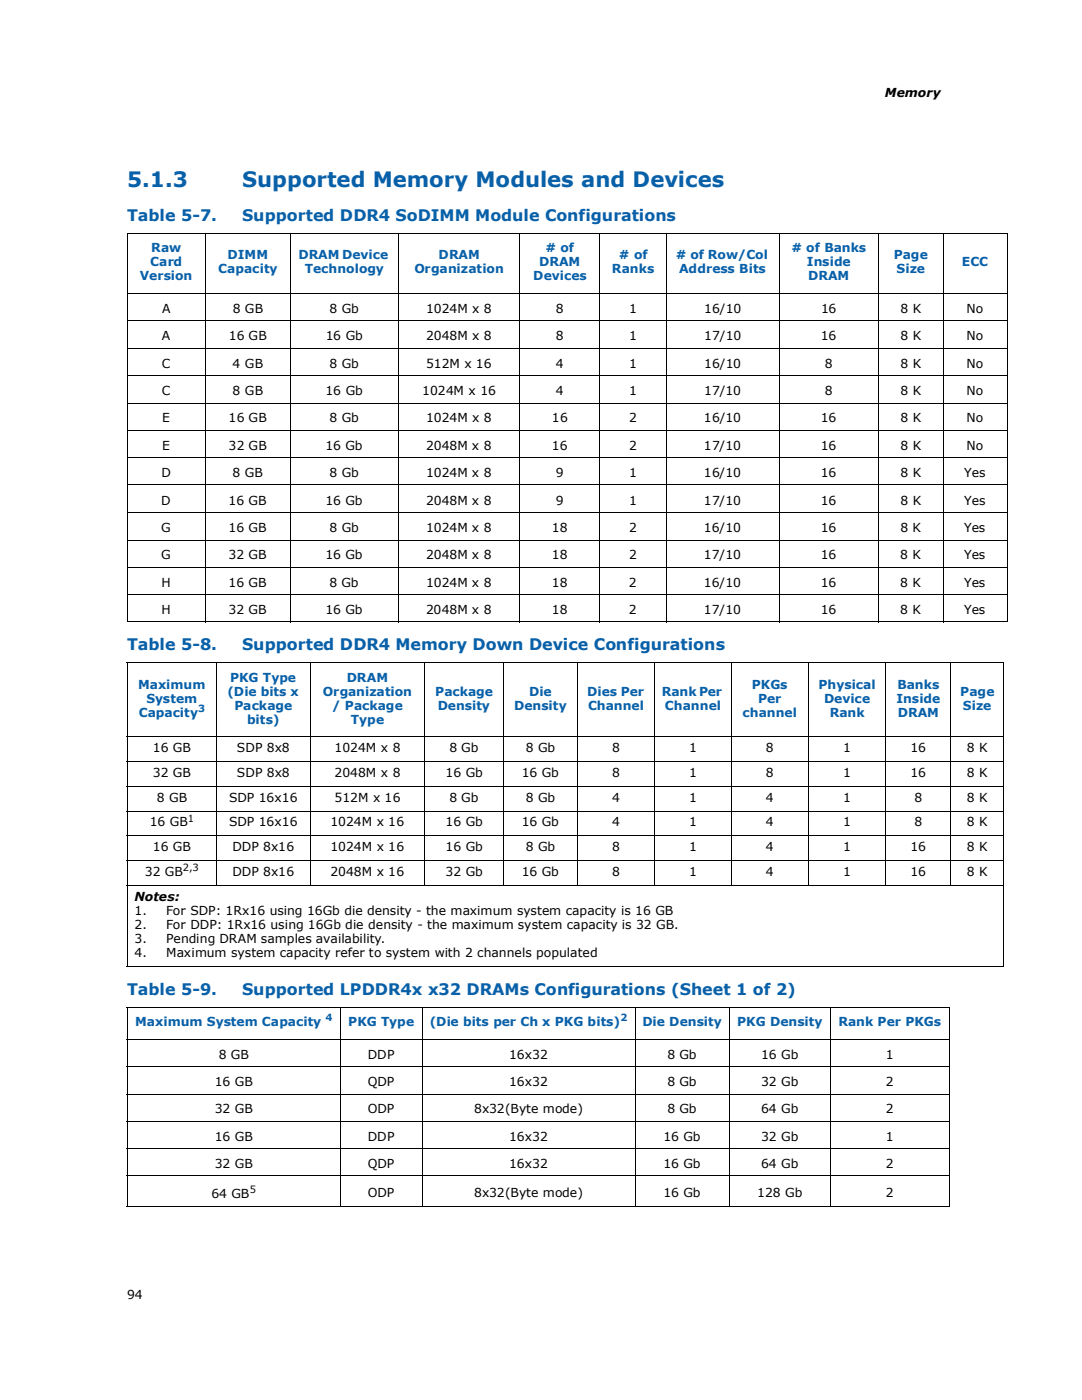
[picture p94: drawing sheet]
<svg xmlns="http://www.w3.org/2000/svg" width="216mm" height="279mm" viewBox="0 0 216 279" stroke-linecap="round" stroke-linejoin="round" font-family="sans-serif">
<defs><g id="words">
<g font-size="4.2" fill="#0860a8">
<text x="25.4" y="37.4">5.1.3</text>
<text x="48.3" y="37.4">Supported Memory Modules and Devices</text>
</g>
<g font-size="3.2" fill="#0860a8">
<text x="25.4" y="44.1">Table 5-7.</text>
<text x="48.3" y="44.1">Supported DDR4 SoDIMM Module Configurations</text>
<text x="25.4" y="129.8">Table 5-8.</text>
<text x="48.3" y="129.8">Supported DDR4 Memory Down Device Configurations</text>
<text x="25.4" y="198.6">Table 5-9.</text>
<text x="48.3" y="198.6">Supported LPDDR4x x32 DRAMs Configurations (Sheet 1 of 2)</text>
</g>
<g font-size="2.5">
<text x="176.6" y="19.3">Memory</text>
<text x="32.3" y="62.5">A</text>
<text x="46.4" y="62.5">8 GB</text>
<text x="65.8" y="62.5">8 Gb</text>
<text x="85.1" y="62.5">1024M x 8</text>
<text x="110.9" y="62.5">8</text>
<text x="125.5" y="62.5">1</text>
<text x="140.5" y="62.5">16/10</text>
<text x="163.8" y="62.5">16</text>
<text x="179.7" y="62.5">8 K</text>
<text x="192.9" y="62.5">No</text>
<text x="32.3" y="67.9">A</text>
<text x="45.6" y="67.9">16 GB</text>
<text x="65" y="67.9">16 Gb</text>
<text x="85.1" y="67.9">2048M x 8</text>
<text x="110.9" y="67.9">8</text>
<text x="125.5" y="67.9">1</text>
<text x="140.5" y="67.9">17/10</text>
<text x="163.8" y="67.9">16</text>
<text x="179.7" y="67.9">8 K</text>
<text x="192.9" y="67.9">No</text>
<text x="32.3" y="73.4">C</text>
<text x="46.4" y="73.4">4 GB</text>
<text x="65.8" y="73.4">8 Gb</text>
<text x="85" y="73.4">512M x 16</text>
<text x="110.9" y="73.4">4</text>
<text x="125.5" y="73.4">1</text>
<text x="140.5" y="73.4">16/10</text>
<text x="164.6" y="73.4">8</text>
<text x="179.7" y="73.4">8 K</text>
<text x="192.9" y="73.4">No</text>
<text x="32.3" y="78.8">C</text>
<text x="46.4" y="78.8">8 GB</text>
<text x="65" y="78.8">16 Gb</text>
<text x="84.3" y="78.8">1024M x 16</text>
<text x="110.9" y="78.8">4</text>
<text x="125.5" y="78.8">1</text>
<text x="140.5" y="78.8">17/10</text>
<text x="164.6" y="78.8">8</text>
<text x="179.7" y="78.8">8 K</text>
<text x="192.9" y="78.8">No</text>
<text x="32.4" y="89.8">E</text>
<text x="32.4" y="84.3">E</text>
<text x="45.6" y="89.8">32 GB</text>
<text x="45.6" y="84.3">16 GB</text>
<text x="65" y="89.8">16 Gb</text>
<text x="65.8" y="84.3">8 Gb</text>
<text x="85" y="89.8">2048M x 8</text>
<text x="85" y="84.3">1024M x 8</text>
<text x="110.1" y="89.8">16</text>
<text x="110.1" y="84.3">16</text>
<text x="125.5" y="89.8">2</text>
<text x="125.5" y="84.3">2</text>
<text x="140.5" y="89.8">17/10</text>
<text x="140.5" y="84.3">16/10</text>
<text x="163.8" y="89.8">16</text>
<text x="163.8" y="84.3">16</text>
<text x="179.7" y="89.8">8 K</text>
<text x="179.7" y="84.3">8 K</text>
<text x="192.9" y="89.8">No</text>
<text x="192.9" y="84.3">No</text>
<text x="32.2" y="95.2">D</text>
<text x="46.4" y="95.2">8 GB</text>
<text x="65.7" y="95.2">8 Gb</text>
<text x="85" y="95.2">1024M x 8</text>
<text x="110.9" y="95.2">9</text>
<text x="125.5" y="95.2">1</text>
<text x="140.5" y="95.2">16/10</text>
<text x="163.8" y="95.2">16</text>
<text x="179.7" y="95.2">8 K</text>
<text x="192.4" y="95.2">Yes</text>
<text x="32.2" y="100.7">D</text>
<text x="45.6" y="100.7">16 GB</text>
<text x="65" y="100.7">16 Gb</text>
<text x="85" y="100.7">2048M x 8</text>
<text x="110.9" y="100.7">9</text>
<text x="125.5" y="100.7">1</text>
<text x="140.5" y="100.7">17/10</text>
<text x="163.8" y="100.7">16</text>
<text x="179.7" y="100.7">8 K</text>
<text x="192.4" y="100.7">Yes</text>
<text x="32.2" y="106.2">G</text>
<text x="45.6" y="106.2">16 GB</text>
<text x="65.7" y="106.2">8 Gb</text>
<text x="85" y="106.2">1024M x 8</text>
<text x="110.1" y="106.2">18</text>
<text x="125.5" y="106.2">2</text>
<text x="140.5" y="106.2">16/10</text>
<text x="163.8" y="106.2">16</text>
<text x="179.7" y="106.2">8 K</text>
<text x="192.4" y="106.2">Yes</text>
<text x="32.2" y="111.6">G</text>
<text x="45.6" y="111.6">32 GB</text>
<text x="65" y="111.6">16 Gb</text>
<text x="85" y="111.6">2048M x 8</text>
<text x="110.1" y="111.6">18</text>
<text x="125.5" y="111.6">2</text>
<text x="140.5" y="111.6">17/10</text>
<text x="163.8" y="111.6">16</text>
<text x="179.7" y="111.6">8 K</text>
<text x="192.4" y="111.6">Yes</text>
<text x="32.2" y="117.1">H</text>
<text x="45.6" y="117.1">16 GB</text>
<text x="65.7" y="117.1">8 Gb</text>
<text x="85" y="117.1">1024M x 8</text>
<text x="110.1" y="117.1">18</text>
<text x="125.5" y="117.1">2</text>
<text x="140.4" y="117.1">16/10</text>
<text x="163.8" y="117.1">16</text>
<text x="179.6" y="117.1">8 K</text>
<text x="192.4" y="117.1">Yes</text>
<text x="32.2" y="122.6">H</text>
<text x="45.6" y="122.6">32 GB</text>
<text x="64.9" y="122.6">16 Gb</text>
<text x="85" y="122.6">2048M x 8</text>
<text x="110.1" y="122.6">18</text>
<text x="125.5" y="122.6">2</text>
<text x="140.4" y="122.6">17/10</text>
<text x="163.8" y="122.6">16</text>
<text x="179.6" y="122.6">8 K</text>
<text x="192.4" y="122.6">Yes</text>
<text x="30.5" y="150.1">16 GB</text>
<text x="30.5" y="155.1">32 GB</text>
<text x="47.3" y="150.1">SDP 8x8</text>
<text x="47.3" y="155.1">SDP 8x8</text>
<text x="66.8" y="150.1">1024M x 8</text>
<text x="66.8" y="155.1">2048M x 8</text>
<text x="88.9" y="155.1">16 Gb</text>
<text x="89.7" y="150.1">8 Gb</text>
<text x="104.1" y="155.1">16 Gb</text>
<text x="104.9" y="150.1">8 Gb</text>
<text x="122.2" y="150.1">8</text>
<text x="122.2" y="155.1">8</text>
<text x="137.5" y="150.1">1</text>
<text x="137.5" y="155.1">1</text>
<text x="152.8" y="150.1">8</text>
<text x="152.8" y="155.1">8</text>
<text x="168.3" y="150.1">1</text>
<text x="168.3" y="155.1">1</text>
<text x="181.7" y="150.1">16</text>
<text x="181.7" y="155.1">16</text>
<text x="192.9" y="150.1">8 K</text>
<text x="192.9" y="155.1">8 K</text>
<text x="31.3" y="160">8 GB</text>
<text x="45.7" y="160">SDP 16x16</text>
<text x="66.8" y="160">512M x 16</text>
<text x="89.7" y="160">8 Gb</text>
<text x="104.9" y="160">8 Gb</text>
<text x="122.2" y="160">4</text>
<text x="137.5" y="160">1</text>
<text x="152.8" y="160">4</text>
<text x="168.3" y="160">1</text>
<text x="182.5" y="160">8</text>
<text x="192.9" y="160">8 K</text>
<text x="29.9" y="164.9">16 GB</text>
<text x="45.7" y="164.9">SDP 16x16</text>
<text x="66" y="164.9">1024M x 16</text>
<text x="88.9" y="164.9">16 Gb</text>
<text x="104.1" y="164.9">16 Gb</text>
<text x="122.1" y="164.9">4</text>
<text x="137.5" y="164.9">1</text>
<text x="152.8" y="164.9">4</text>
<text x="168.3" y="164.9">1</text>
<text x="182.5" y="164.9">8</text>
<text x="192.9" y="164.9">8 K</text>
<text x="30.5" y="169.9">16 GB</text>
<text x="46.4" y="169.9">DDP 8x16</text>
<text x="66" y="169.9">1024M x 16</text>
<text x="88.9" y="169.9">16 Gb</text>
<text x="104.9" y="169.9">8 Gb</text>
<text x="122.1" y="169.9">8</text>
<text x="137.5" y="169.9">1</text>
<text x="152.8" y="169.9">4</text>
<text x="168.3" y="169.9">1</text>
<text x="181.7" y="169.9">16</text>
<text x="192.9" y="169.9">8 K</text>
<text x="26.8" y="179.8">Notes:</text>
<text x="28.9" y="174.8">32 GB</text>
<text x="46.4" y="174.8">DDP 8x16</text>
<text x="66" y="174.8">2048M x 16</text>
<text x="88.9" y="174.8">32 Gb</text>
<text x="104.1" y="174.8">16 Gb</text>
<text x="122.1" y="174.8">8</text>
<text x="137.5" y="174.8">1</text>
<text x="152.8" y="174.8">4</text>
<text x="168.3" y="174.8">1</text>
<text x="181.7" y="174.8">16</text>
<text x="192.9" y="174.8">8 K</text>
<text x="26.8" y="182.6">1.</text>
<text x="26.8" y="185.4">2.</text>
<text x="33.2" y="182.6">For SDP: 1Rx16 using 16Gb die density - the maximum system capacity is 16 GB</text>
<text x="33.2" y="185.4">For DDP: 1Rx16 using 16Gb die density - the maximum system capacity is 32 GB.</text>
<text x="26.8" y="188.2">3.</text>
<text x="26.8" y="191">4.</text>
<text x="33.2" y="188.2">Pending DRAM samples availability.</text>
<text x="33.2" y="191">Maximum system capacity refer to system with 2 channels populated</text>
<text x="43.6" y="211.3">8 GB</text>
<text x="73.4" y="211.3">DDP</text>
<text x="101.6" y="211.3">16x32</text>
<text x="133.2" y="211.3">8 Gb</text>
<text x="151.9" y="211.3">16 Gb</text>
<text x="176.8" y="211.3">1</text>
<text x="42.9" y="216.7">16 GB</text>
<text x="73.4" y="216.7">QDP</text>
<text x="101.6" y="216.7">16x32</text>
<text x="133.2" y="216.7">8 Gb</text>
<text x="151.9" y="216.7">32 Gb</text>
<text x="176.8" y="216.7">2</text>
<text x="42.9" y="222.2">32 GB</text>
<text x="42.9" y="227.7">16 GB</text>
<text x="73.4" y="222.2">ODP</text>
<text x="73.4" y="227.7">DDP</text>
<text x="94.6" y="222.2">8x32(Byte mode)</text>
<text x="101.6" y="227.7">16x32</text>
<text x="132.4" y="227.7">16 Gb</text>
<text x="133.2" y="222.2">8 Gb</text>
<text x="151.9" y="227.7">32 Gb</text>
<text x="151.9" y="222.2">64 Gb</text>
<text x="176.8" y="227.7">1</text>
<text x="176.8" y="222.2">2</text>
<text x="42.8" y="233.1">32 GB</text>
<text x="73.4" y="233.1">QDP</text>
<text x="101.6" y="233.1">16x32</text>
<text x="132.4" y="233.1">16 Gb</text>
<text x="151.9" y="233.1">64 Gb</text>
<text x="176.8" y="233.1">2</text>
<text x="42.2" y="239.1">64 GB</text>
<text x="73.4" y="238.8">ODP</text>
<text x="94.6" y="238.8">8x32(Byte mode)</text>
<text x="132.4" y="238.8">16 Gb</text>
<text x="151.1" y="238.8">128 Gb</text>
<text x="176.8" y="238.8">2</text>
<text x="25.4" y="259.2">94</text>
</g>
<g font-size="2.5" fill="#0860a8">
<text x="30" y="53.1">Card</text>
<text x="30.2" y="50.3">Raw</text>
<text x="45.4" y="51.7">DIMM</text>
<text x="59.6" y="51.7">DRAM Device</text>
<text x="87.5" y="51.7">DRAM</text>
<text x="107.6" y="53.1">DRAM</text>
<text x="108.9" y="50.3"># of</text>
<text x="123.5" y="51.7"># of</text>
<text x="134.9" y="51.7"># of Row/Col</text>
<text x="157.9" y="50.3"># of Banks</text>
<text x="161" y="53.2">Inside</text>
<text x="178.4" y="51.7">Page</text>
<text x="191.9" y="53.2">ECC</text>
<text x="27.9" y="56">Version</text>
<text x="43.5" y="54.6">Capacity</text>
<text x="60.8" y="54.6">Technology</text>
<text x="82.7" y="54.6">Organization</text>
<text x="106.4" y="56">Devices</text>
<text x="122.1" y="54.6">Ranks</text>
<text x="135.5" y="54.6">Address Bits</text>
<text x="161.3" y="56">DRAM</text>
<text x="178.9" y="54.6">Size</text>
<text x="27.6" y="137.4">Maximum</text>
<text x="45.9" y="136">PKG Type</text>
<text x="69.2" y="136">DRAM</text>
<text x="150" y="137.4">PKGs</text>
<text x="163.3" y="137.4">Physical</text>
<text x="179.1" y="137.4">Banks</text>
<text x="27.7" y="143.1">Capacity</text>
<text x="29.2" y="140.2">System</text>
<text x="45.4" y="138.8">(Die bits x</text>
<text x="46.8" y="141.7">Package</text>
<text x="64.4" y="138.8">Organization</text>
<text x="66.3" y="141.7">/ Package</text>
<text x="86.8" y="138.8">Package</text>
<text x="87.4" y="141.7">Density</text>
<text x="102.6" y="141.7">Density</text>
<text x="105.6" y="138.8">Die</text>
<text x="117.2" y="138.8">Dies Per</text>
<text x="117.3" y="141.7">Channel</text>
<text x="132" y="138.8">Rank Per</text>
<text x="132.7" y="141.7">Channel</text>
<text x="148.2" y="143.1">channel</text>
<text x="151.3" y="140.2">Per</text>
<text x="164.4" y="140.2">Device</text>
<text x="165.6" y="143.1">Rank</text>
<text x="178.9" y="140.2">Inside</text>
<text x="179.2" y="143.1">DRAM</text>
<text x="191.6" y="138.8">Page</text>
<text x="192.1" y="141.7">Size</text>
<text x="49.3" y="144.5">bits)</text>
<text x="70" y="144.5">Type</text>
<text x="27" y="204.8">Maximum System Capacity</text>
<text x="69.5" y="204.8">PKG Type</text>
<text x="85.7" y="204.8">(Die bits per Ch x PKG bits)</text>
<text x="128.2" y="204.8">Die Density</text>
<text x="147.1" y="204.8">PKG Density</text>
<text x="167.3" y="204.8">Rank Per PKGs</text>
</g>
<g font-size="2" fill="#0860a8">
<text x="39.5" y="142.1">3</text>
<text x="64.9" y="203.8">4</text>
<text x="123.8" y="203.8">2</text>
</g>
<g font-size="2">
<text x="37.5" y="164">1</text>
<text x="36.5" y="173.8">2,3</text>
<text x="49.8" y="238.1">5</text>
</g>
</g></defs>
<g fill="none" stroke="#000" stroke-width=".2">
<path d="M25.3 46.6h175.8M25.3 58.6h175.8M25.4 46.6v77.4M41 46.5v77.7M57.9 46.5v77.7M79.5 46.5v77.7M103.7 46.5v77.7M119.7 46.5v77.7M133 46.5v77.7M155.4 46.5v77.7M175.3 46.5v77.7M188.2 46.5v77.7"/>
<path d="M201 46.6v77.4M25.3 64h175.8M25.3 69.5h175.8M25.3 74.9h175.8M25.3 80.4h175.8M25.3 85.8h175.8M25.3 91.4h175.8M25.3 96.8h175.8M25.3 102.3h175.8M25.3 107.8h175.8M25.3 113.2h175.8M25.3 118.7h175.8"/>
<path d="M25.3 124.1h175.8M25.3 132.2h175M25.4 132.3v60.6M43.2 132.2v44.6M61.9 132.2v44.6M84.7 132.2v44.6M100.5 132.2v44.6M115.2 132.2v44.6M130.6 132.2v44.6M146 132.2v44.6M161.3 132.2v44.6M176.8 132.2v44.6"/>
<path d="M189.7 132.2v44.6M200.2 132.3v60.6M25.3 147.1h175M25.3 152h175M25.3 157h175M25.3 161.9h175M25.3 166.8h175M25.3 171.8h175M25.3 176.7h175M25.3 192.9h175M25.3 201.1h164.3M25.3 207.4h164.3"/>
<path d="M25.3 212.8h164.3M25.3 218.3h164.3M25.4 201.2v39.4M67.9 201v39.8M84.2 201v39.8M126.7 201v39.8M145.5 201v39.8M165.7 201v39.8M189.5 201.2v39.4M25.3 223.8h164.3M25.3 229.3h164.3M25.3 234.7h164.3"/>
<path d="M25.3 240.7h164.3"/>
</g>
<use href="#words"/>
</svg>
